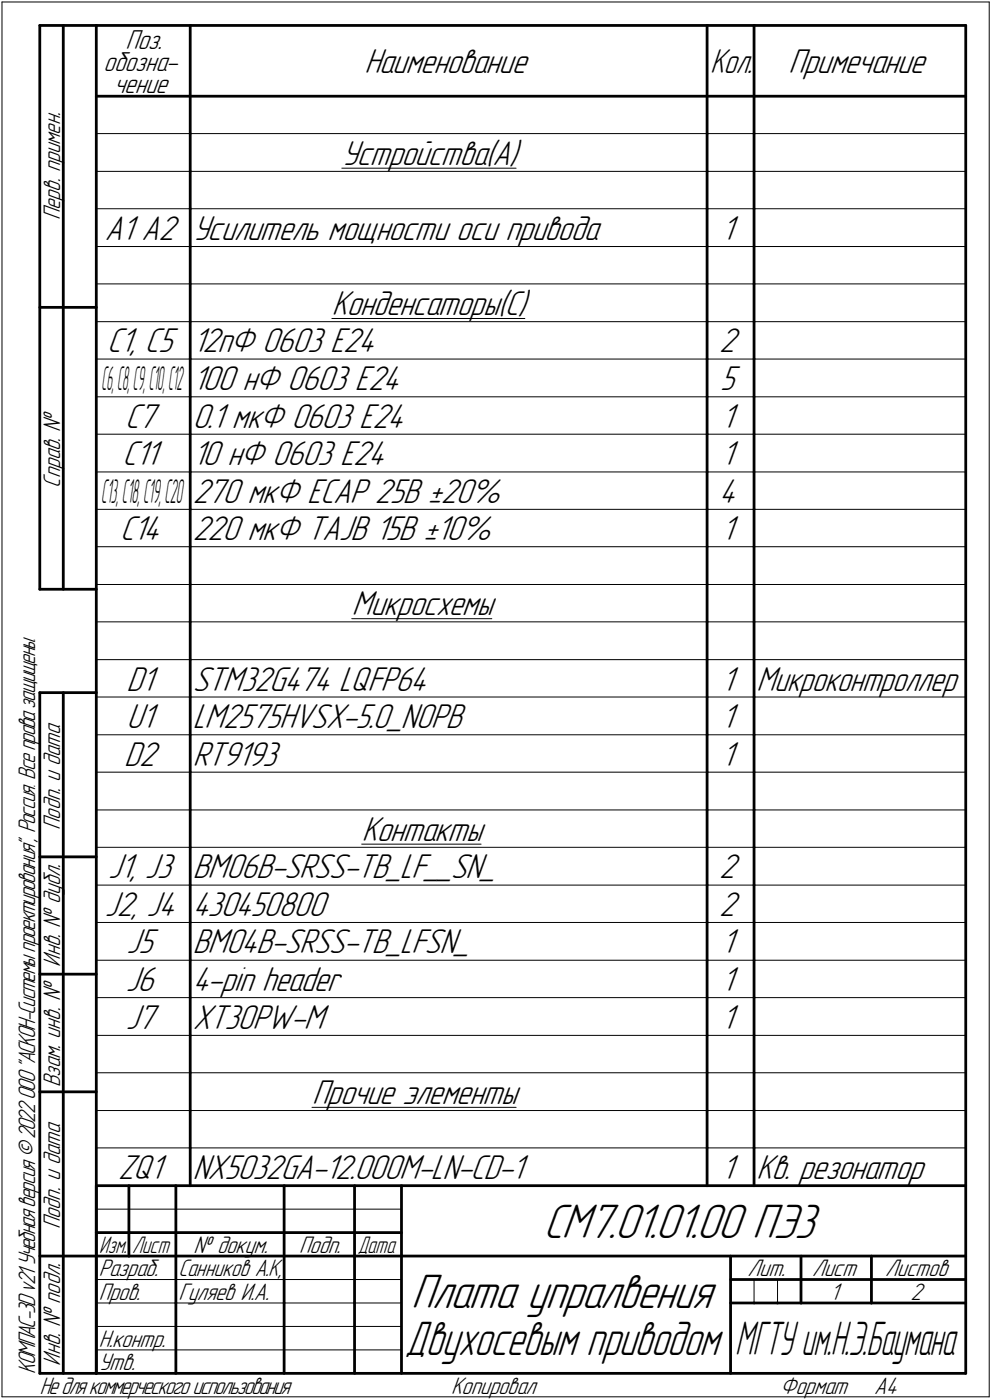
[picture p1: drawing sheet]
<svg xmlns="http://www.w3.org/2000/svg" width="211mm" height="298mm" viewBox="0 0 211 298" stroke-linecap="round" stroke-linejoin="round" font-family="sans-serif">
<defs><g id="words">
<g font-size="10.9">
<text x="115.6" y="263.5">СМ7.01.01.00 ПЭ3</text>
<text x="87.5" y="278.5">Плата упралвения</text>
</g>
<text font-size="10.8" x="86.2" y="288.5">Двухосевым приводом</text>
<text font-size="10.6" x="156.5" y="288.5">МГТУ им.Н.Э.Баумана</text>
<g font-size="7.8">
<text x="77.5" y="15.5">Наименование</text>
<text x="167.8" y="15.5">Примечание</text>
<text x="72.7" y="35">Устройства(А)</text>
<text x="22.3" y="51">А1 А2</text>
<text x="41" y="51">Усилитель мощности оси привода</text>
<text x="153.5" y="51">1</text>
<text x="70.6" y="67">Конденсаторы(С)</text>
<text x="22.8" y="75">C1, C5</text>
<text x="41" y="75">12пФ 0603 Е24</text>
<text x="153" y="75">2</text>
<text x="41" y="83">100 нФ 0603 Е24</text>
<text x="153.2" y="83">5</text>
<text x="26.6" y="91">С7</text>
<text x="41" y="91">0.1 мкФ 0603 Е24</text>
<text x="153.5" y="91">1</text>
<text x="26.1" y="99">С11</text>
<text x="41" y="99">10 нФ 0603 Е24</text>
<text x="153.5" y="99">1</text>
<text x="41" y="107">270 мкФ ECAP 25В ±20%</text>
<text x="153" y="107">4</text>
<text x="25.6" y="115">С14</text>
<text x="41" y="115">220 мкФ TAJB 15В ±10%</text>
<text x="153.5" y="115">1</text>
<text x="74.9" y="131">Микросхемы</text>
<text x="26.9" y="147">D1</text>
<text x="41" y="147">STM32G474 LQFP64</text>
<text x="153.5" y="147">1</text>
<text x="26.9" y="155">U1</text>
<text x="41" y="155">LM2575HVSX-5.0_NOPB</text>
<text x="153.5" y="155">1</text>
<text x="26.4" y="163">D2</text>
<text x="41" y="163">RT9193</text>
<text x="153.5" y="163">1</text>
<text x="77" y="179">Контакты</text>
<text x="23" y="187">J1, J3</text>
<text x="41" y="187">BM06B-SRSS-TB_LF__SN_</text>
<text x="153" y="187">2</text>
<text x="22.3" y="195">J2, J4</text>
<text x="41" y="195">430450800</text>
<text x="153" y="195">2</text>
<text x="26.9" y="203">J5</text>
<text x="41" y="203">BM04B-SRSS-TB_LFSN_</text>
<text x="153.5" y="203">1</text>
<text x="26.7" y="211">J6</text>
<text x="41" y="211">4-pin header</text>
<text x="153.5" y="211">1</text>
<text x="26.7" y="219">J7</text>
<text x="41" y="219">XT30PW-M</text>
<text x="153.5" y="219">1</text>
<text x="66.4" y="235">Прочие элементы</text>
<text x="25.2" y="251">ZQ1</text>
<text x="41" y="251">NX5032GA-12.000M-LN-CD-1</text>
<text x="153.5" y="251">1</text>
<text x="161" y="251">Кв. резонатор</text>
</g>
<g font-size="7.7">
<text x="151.1" y="15.5">Кол.</text>
<text x="161" y="147">Микроконтроллер</text>
</g>
<g font-size="7.4">
<text x="21.6" y="83">C</text>
<text x="22.6" y="83">6,C8,C9,C10,C12</text>
<text x="21.6" y="107">C13,C18,C19,C20</text>
</g>
<g font-size="6.2">
<text x="26.7" y="10.5">Поз.</text>
<text x="22" y="15.1">обозна-</text>
<text x="24.2" y="19.8">чение</text>
</g>
<g font-size="5.4">
<text x="12.8" y="46.9" transform="rotate(-90 12.8 46.9)">Перв. примен.</text>
<text x="12.8" y="103.8" transform="rotate(-90 12.8 103.8)">Справ. №</text>
<text x="12.8" y="176.7" transform="rotate(-90 12.8 176.7)">Подп. и дата</text>
<text x="12.8" y="205.8" transform="rotate(-90 12.8 205.8)">Инв. № дубл.</text>
<text x="12.8" y="231.6" transform="rotate(-90 12.8 231.6)">Взам. инв. №</text>
<text x="12.8" y="261.7" transform="rotate(-90 12.8 261.7)">Подп. и дата</text>
<text x="41.2" y="266.8">№ докум.</text>
<text x="63.6" y="266.8">Подп.</text>
<text x="21" y="271.8">Разраб.</text>
<text x="38" y="271.8">Санников А.К,</text>
<text x="159.1" y="271.8">Лит.</text>
<text x="172.8" y="271.8">Лист</text>
<text x="188.3" y="271.8">Листов</text>
<text x="21" y="276.8">Пров.</text>
<text x="38" y="276.8">Гуляев И.А.</text>
<text x="176.6" y="276.8">1</text>
<text x="193.8" y="276.8">2</text>
<text x="21" y="286.8">Н.контр.</text>
<text x="7.5" y="292.5" transform="rotate(-90 7.5 292.5)">КОМПАС-3Dv21 Учебнаяверсия©2022ООО&quot;АСКОН-Системыпроектирования&quot;, Россия. Всеправазащищены.</text>
<text x="12.8" y="290.8" transform="rotate(-90 12.8 290.8)">Инв. № подл.</text>
<text x="21" y="291.8">Утв.</text>
<text x="8.5" y="296.7">Недлякоммерческогоиспользования</text>
<text x="96" y="296.8">Копировал</text>
<text x="166" y="296.8">Формат</text>
<text x="186" y="296.8">A4</text>
</g>
<g font-size="5.3">
<text x="21.1" y="266.8">Изм.</text>
<text x="28.1" y="266.8">Лист</text>
<text x="76.1" y="266.8">Дата</text>
</g>
</g></defs>
<g fill="none" stroke="#000" stroke-width=".21">
<path d="M.4 .4h210.1zM.4 .4v297zM210.5 .4v297zM20.5 28.4h20zM20.5 36.5h20zM40.5 28.4h110zM40.5 36.5h110zM72.7 35.8h37.1zM150.5 28.4h9.9zM150.5 36.5h9.9zM160.4 28.4h45.1zM160.4 36.5h45.1z"/>
<path d="M20.5 44.4h20zM20.5 52.5h20zM40.5 44.4h110zM40.5 52.5h110zM150.5 44.4h9.9zM150.5 52.5h9.9zM160.4 44.4h45.1zM160.4 52.5h45.1zM20.5 60.5h20zM20.5 68.5h20zM20.5 76.5h20zM40.5 60.5h110z"/>
<path d="M40.5 68.5h110zM40.5 76.5h110zM70.6 67.8h41.1zM150.5 60.5h9.9zM150.5 68.5h9.9zM150.5 76.5h9.9zM160.4 60.5h45.1zM160.4 68.5h45.1zM160.4 76.5h45.1zM20.5 84.5h20zM20.5 92.5h20zM40.5 84.5h110z"/>
<path d="M40.5 92.5h110zM150.5 84.5h9.9zM150.5 92.5h9.9zM160.4 84.5h45.1zM160.4 92.5h45.1zM20.5 100.5h20zM20.5 108.5h20zM20.5 116.4h20zM40.5 100.5h110zM40.5 108.5h110zM40.5 116.4h110zM150.5 100.5h9.9z"/>
<path d="M150.5 108.5h9.9zM150.5 116.4h9.9zM160.4 100.5h45.1zM160.4 108.5h45.1zM160.4 116.4h45.1zM20.5 124.5h20zM20.5 132.4h20zM40.5 124.5h110zM40.5 132.4h110zM74.8 131.7h29.8zM150.5 124.5h9.9zM150.5 132.4h9.9z"/>
<path d="M160.4 124.5h45.1zM160.4 132.4h45.1zM20.5 140.5h20zM20.5 148.4h20zM20.5 156.5h20zM40.5 140.5h110zM40.5 148.4h110zM40.5 156.5h110zM150.5 140.5h9.9zM150.5 148.4h9.9zM150.5 156.5h9.9zM160.4 140.5h45.1z"/>
<path d="M160.4 148.4h45.1zM160.4 156.5h45.1zM20.5 164.4h20zM20.5 172.5h20zM40.5 164.4h110zM40.5 172.5h110zM77 179.7h25.4zM150.5 164.4h9.9zM150.5 172.5h9.9zM160.4 164.4h45.1zM160.4 172.5h45.1zM20.5 180.4h20z"/>
<path d="M20.5 188.5h20zM20.5 196.4h20zM40.5 180.4h110zM40.5 188.5h110zM40.5 196.4h110zM150.5 180.4h9.9zM150.5 188.5h9.9zM150.5 196.4h9.9zM160.4 180.4h45.1zM160.4 188.5h45.1zM160.4 196.4h45.1zM20.5 204.5h20z"/>
<path d="M20.5 212.4h20zM40.5 204.5h110zM40.5 212.4h110zM150.5 204.5h9.9zM150.5 212.4h9.9zM160.4 204.5h45.1zM160.4 212.4h45.1zM20.5 220.5h20zM20.5 228.4h20zM20.5 236.5h20zM40.5 220.5h110zM40.5 228.4h110z"/>
<path d="M40.5 236.5h110zM66.4 235.8h43.4zM150.5 220.5h9.9zM150.5 228.4h9.9zM150.5 236.5h9.9zM160.4 220.5h45.1zM160.4 228.4h45.1zM160.4 236.5h45.1zM20.5 257.5h64.9zM20.5 244.4h20zM40.5 244.4h110zM150.5 244.4h9.9z"/>
<path d="M160.4 244.4h45.1zM20.5 272.5h16.9zM20.5 277.5h16.9zM37.4 272.5h23.1zM37.4 277.5h23.1zM60.5 272.5h14.9zM60.5 277.5h14.9zM75.4 272.5h10zM75.4 277.5h10zM160.4 272.5v5zM165.4 272.5v5zM.4 297.4h210.1z"/>
<path d="M20.5 282.4h64.9zM20.5 287.4h64.9z"/>
</g>
<g fill="none" stroke="#000" stroke-width=".59">
<path d="M8.5 5.4v120.1zM8.5 5.4h12zM13.5 5.4v120.1zM20.5 5.4h185zM20.5 5.4v287zM40.5 5.4v15.1zM150.5 5.4v15.1zM160.4 5.4v15.1zM205.5 5.4v287zM20.5 20.5h185zM40.5 20.5v7.9zM40.5 28.4v8.1z"/>
<path d="M40.5 36.5v7.9zM150.5 20.5v7.9zM150.5 28.4v8.1zM150.5 36.5v7.9zM160.4 20.5v7.9zM160.4 28.4v8.1zM160.4 36.5v7.9zM40.5 44.4v8.1zM40.5 52.5v8zM150.5 44.4v8.1zM150.5 52.5v8zM160.4 44.4v8.1z"/>
<path d="M160.4 52.5v8zM8.5 65.4h12zM40.5 60.5v8zM40.5 68.5v8zM40.5 76.5v8zM150.5 60.5v8zM150.5 68.5v8zM150.5 76.5v8zM160.4 60.5v8zM160.4 68.5v8zM160.4 76.5v8zM40.5 84.5v8z"/>
<path d="M40.5 92.5v8zM150.5 84.5v8zM150.5 92.5v8zM160.4 84.5v8zM160.4 92.5v8zM40.5 100.5v8zM40.5 108.5v7.9zM40.5 116.4v8.1zM150.5 100.5v8zM150.5 108.5v7.9zM150.5 116.4v8.1zM160.4 100.5v8z"/>
<path d="M160.4 108.5v7.9zM160.4 116.4v8.1zM8.5 125.5h12zM40.5 124.5v7.9zM40.5 132.4v8.1zM150.5 124.5v7.9zM150.5 132.4v8.1zM160.4 124.5v7.9zM160.4 132.4v8.1zM8.5 147.5v144.9zM8.5 147.5h12zM13.5 147.5v144.9z"/>
<path d="M40.5 140.5v7.9zM40.5 148.4v8.1zM40.5 156.5v7.9zM150.5 140.5v7.9zM150.5 148.4v8.1zM150.5 156.5v7.9zM160.4 140.5v7.9zM160.4 148.4v8.1zM160.4 156.5v7.9zM40.5 164.4v8.1zM40.5 172.5v7.9zM150.5 164.4v8.1z"/>
<path d="M150.5 172.5v7.9zM160.4 164.4v8.1zM160.4 172.5v7.9zM8.5 182.5h12zM40.5 180.4v8.1zM40.5 188.5v7.9zM40.5 196.4v8.1zM150.5 180.4v8.1zM150.5 188.5v7.9zM150.5 196.4v8.1zM160.4 180.4v8.1zM160.4 188.5v7.9z"/>
<path d="M160.4 196.4v8.1zM8.5 207.4h12zM40.5 204.5v7.9zM40.5 212.4v8.1zM150.5 204.5v7.9zM150.5 212.4v8.1zM160.4 204.5v7.9zM160.4 212.4v8.1zM8.5 232.5h12zM40.5 220.5v7.9zM40.5 228.4v8.1zM40.5 236.5v7.9z"/>
<path d="M150.5 220.5v7.9zM150.5 228.4v8.1zM150.5 236.5v7.9zM160.4 220.5v7.9zM160.4 228.4v8.1zM160.4 236.5v7.9zM20.5 252.5h185zM20.5 252.5v39.9zM27.4 252.5v15zM37.4 252.5v25zM40.5 244.4v8.1zM60.5 252.5v25z"/>
<path d="M75.4 252.5v25zM85.4 252.5v39.9zM150.5 244.4v8.1zM160.4 244.4v8.1zM8.5 267.5h12zM20.5 262.5h6.9zM20.5 267.5h6.9zM27.4 262.5h10zM27.4 267.5h10zM37.4 277.5v14.9zM37.4 262.5h23.1zM37.4 267.5h23.1z"/>
<path d="M60.5 277.5v14.9zM60.5 262.5h14.9zM60.5 267.5h14.9zM75.4 277.5v14.9zM75.4 262.5h10zM75.4 267.5h10zM85.4 267.5h120.1zM155.4 267.5v24.9zM155.4 272.5h15zM155.4 277.5h5zM160.4 277.5h5zM165.4 277.5h5z"/>
<path d="M170.4 267.5v10zM170.4 272.5h35.1zM170.4 277.5h15zM185.4 267.5v10zM185.4 277.5h20.1zM8.5 292.4h12zM20.5 292.4h185z"/>
</g>
<use href="#words"/>
</svg>
